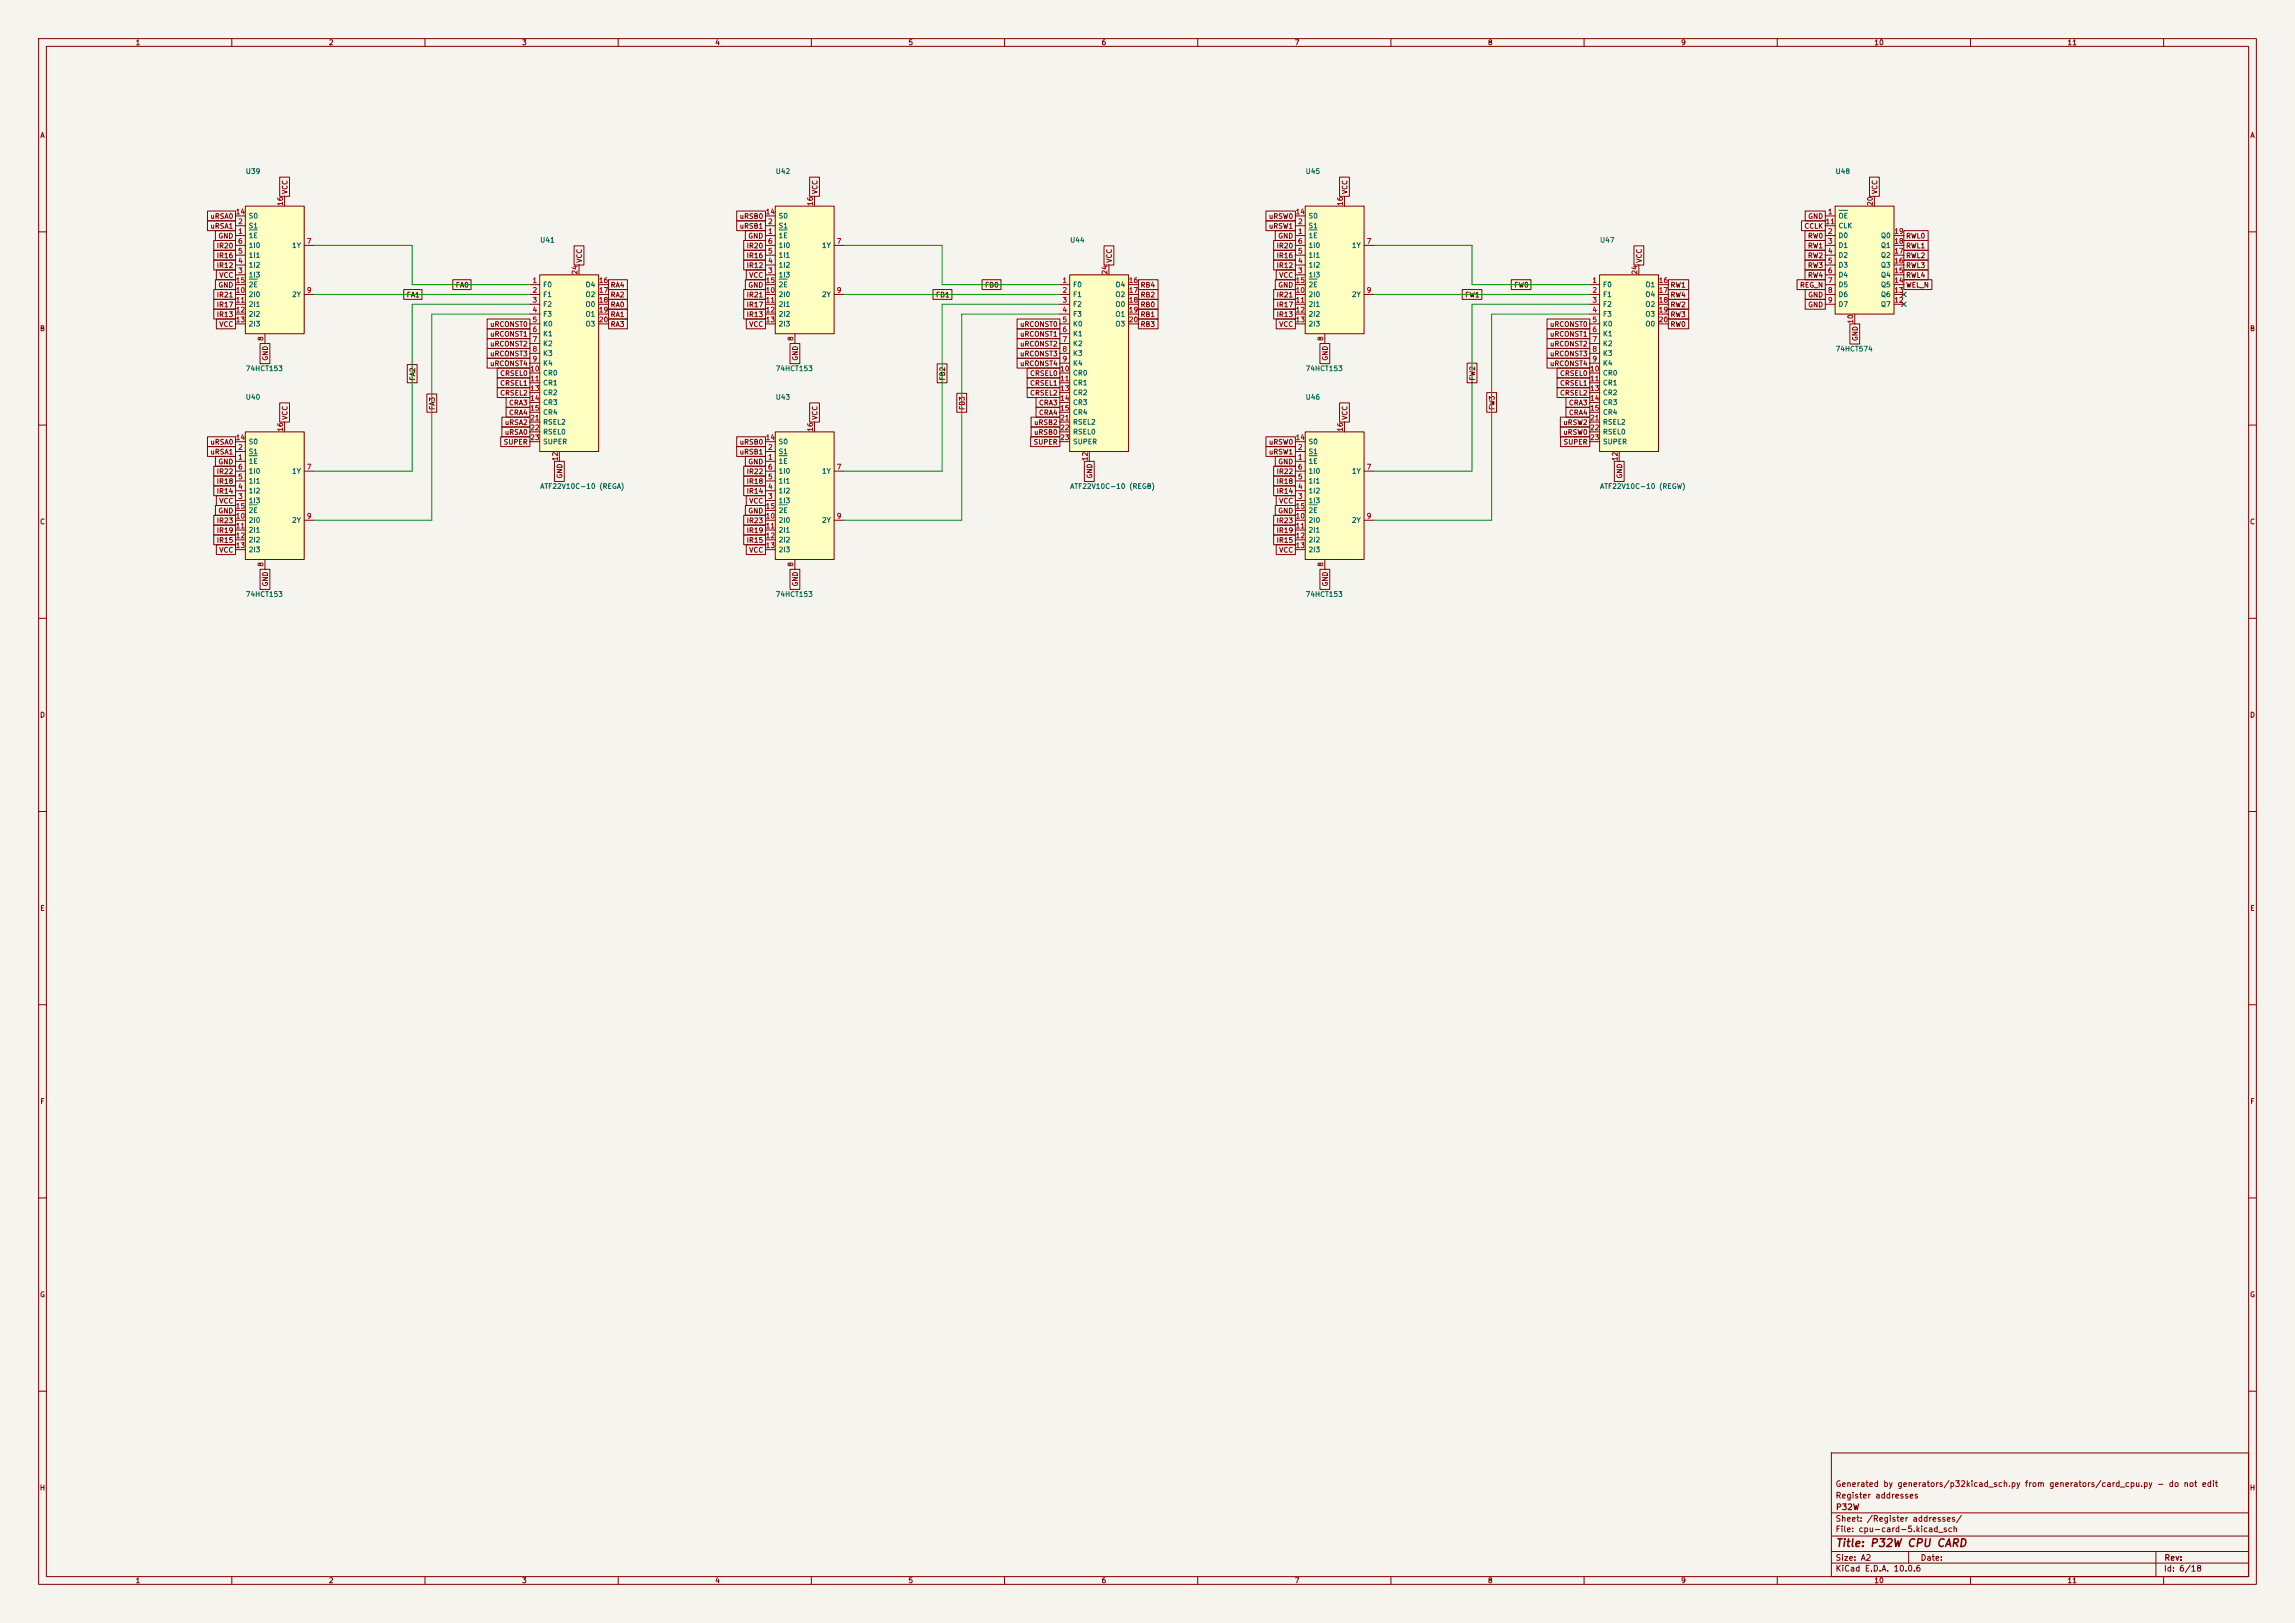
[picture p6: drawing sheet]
<svg xmlns="http://www.w3.org/2000/svg" width="594mm" height="420mm" viewBox="0 0 594 420" stroke-linecap="round" stroke-linejoin="round" font-family="sans-serif">
<defs><g id="words">
<text font-size="2" fill="#840000" x="475" y="400.8">Title: P32W CPU CARD</text>
<g font-size="1.5" fill="#840000">
<text x="475" y="388.1">Register addresses</text>
<text x="475" y="385.1">Generated by generators/p32kicad_sch.py from generators/card_cpu.py - do not edit</text>
<text x="475" y="394.1">Sheet: /Register addresses/</text>
<text x="475.1" y="391.1">P32W</text>
<text x="475" y="396.8">File: cpu-card-5.kicad_sch</text>
<text x="475" y="407">KiCad E.D.A. 10.0.6</text>
<text x="475" y="404.2">Size: A2</text>
<text x="497" y="404.2">Date:</text>
<text x="560" y="407">Id: 6/18</text>
<text x="560.1" y="404.2">Rev:</text>
</g>
<g font-size="1.3" fill="#840000">
<text x="35" y="12">1</text>
<text x="85" y="12">2</text>
<text x="135" y="12">3</text>
<text x="185" y="12">4</text>
<text x="235" y="12">5</text>
<text x="285" y="12">6</text>
<text x="335" y="12">7</text>
<text x="385" y="12">8</text>
<text x="435" y="12">9</text>
<text x="485" y="12">10</text>
<text x="535" y="12">11</text>
<text x="10.3" y="36">A</text>
<text x="582.3" y="36">A</text>
<text x="74.7" y="50.4" transform="rotate(-90 74.7 50.4)">VCC</text>
<text x="211.9" y="50.4" transform="rotate(-90 211.9 50.4)">VCC</text>
<text x="349" y="50.4" transform="rotate(-90 349 50.4)">VCC</text>
<text x="486.2" y="50.4" transform="rotate(-90 486.2 50.4)">VCC</text>
<text x="54.3" y="59.5">uRSA1</text>
<text x="54.3" y="56.9">uRSA0</text>
<text x="191.3" y="56.9">uRSB0</text>
<text x="191.3" y="59.5">uRSB1</text>
<text x="328.3" y="56.9">uRSW0</text>
<text x="328.3" y="59.5">uRSW1</text>
<text x="466.9" y="59.5">CCLK</text>
<text x="467.9" y="56.9">GND</text>
<text x="56" y="64.6">IR20</text>
<text x="56.4" y="62">GND</text>
<text x="193.1" y="64.6">IR20</text>
<text x="193.5" y="62">GND</text>
<text x="330.3" y="64.6">IR20</text>
<text x="330.7" y="62">GND</text>
<text x="467.8" y="64.6">RW1</text>
<text x="467.8" y="62">RW0</text>
<text x="493.2" y="64.6">RWL1</text>
<text x="493.2" y="62">RWL0</text>
<text x="56" y="67.1">IR16</text>
<text x="56" y="69.6">IR12</text>
<text x="150.9" y="68.1" transform="rotate(-90 150.9 68.1)">VCC</text>
<text x="193.1" y="69.6">IR12</text>
<text x="193.1" y="67.1">IR16</text>
<text x="288.1" y="68.1" transform="rotate(-90 288.1 68.1)">VCC</text>
<text x="330.3" y="67.1">IR16</text>
<text x="330.3" y="69.6">IR12</text>
<text x="425.2" y="68.1" transform="rotate(-90 425.2 68.1)">VCC</text>
<text x="467.8" y="69.6">RW3</text>
<text x="467.8" y="67.1">RW2</text>
<text x="493.2" y="69.6">RWL3</text>
<text x="493.2" y="67.1">RWL2</text>
<text x="56" y="77.3">IR21</text>
<text x="56.4" y="74.7">GND</text>
<text x="56.6" y="72.2">VCC</text>
<text x="105.1" y="77.3">FA1</text>
<text x="117.8" y="74.7">FA0</text>
<text x="157.9" y="74.7">RA4</text>
<text x="157.9" y="77.3">RA2</text>
<text x="193.1" y="77.3">IR21</text>
<text x="193.5" y="74.7">GND</text>
<text x="193.8" y="72.2">VCC</text>
<text x="242.1" y="77.3">FB1</text>
<text x="254.8" y="74.7">FB0</text>
<text x="295.1" y="74.7">RB4</text>
<text x="295.1" y="77.3">RB2</text>
<text x="330.3" y="77.3">IR21</text>
<text x="330.7" y="74.7">GND</text>
<text x="330.9" y="72.2">VCC</text>
<text x="379.1" y="77.3">FW1</text>
<text x="391.8" y="74.7">FW0</text>
<text x="432.2" y="77.3">RW4</text>
<text x="432.2" y="74.7">RW1</text>
<text x="465.7" y="74.7">REG_N</text>
<text x="467.8" y="72.2">RW4</text>
<text x="467.9" y="77.3">GND</text>
<text x="493.2" y="74.7">WEL_N</text>
<text x="493.2" y="72.2">RWL4</text>
<text x="56" y="82.3">IR13</text>
<text x="56" y="79.8">IR17</text>
<text x="157.9" y="79.8">RA0</text>
<text x="157.9" y="82.3">RA1</text>
<text x="193.1" y="79.8">IR17</text>
<text x="193.1" y="82.3">IR13</text>
<text x="295.1" y="79.8">RB0</text>
<text x="295.1" y="82.3">RB1</text>
<text x="330.3" y="79.8">IR17</text>
<text x="330.3" y="82.3">IR13</text>
<text x="432.2" y="82.3">RW3</text>
<text x="432.2" y="79.8">RW2</text>
<text x="467.9" y="79.8">GND</text>
<text x="10.2" y="86">B</text>
<text x="56.6" y="84.9">VCC</text>
<text x="126.7" y="84.9">uRCONST0</text>
<text x="126.7" y="87.4">uRCONST1</text>
<text x="126.7" y="90">uRCONST2</text>
<text x="157.9" y="84.9">RA3</text>
<text x="193.8" y="84.9">VCC</text>
<text x="263.9" y="84.9">uRCONST0</text>
<text x="263.9" y="87.4">uRCONST1</text>
<text x="263.9" y="90">uRCONST2</text>
<text x="295.1" y="84.9">RB3</text>
<text x="330.9" y="84.9">VCC</text>
<text x="401" y="84.9">uRCONST0</text>
<text x="401" y="87.4">uRCONST1</text>
<text x="401" y="90">uRCONST2</text>
<text x="432.2" y="84.9">RW0</text>
<text x="481.1" y="88.4" transform="rotate(-90 481.1 88.4)">GND</text>
<text x="582.2" y="86">B</text>
<text x="69.6" y="93.5" transform="rotate(-90 69.6 93.5)">GND</text>
<text x="126.7" y="92.5">uRCONST3</text>
<text x="126.7" y="95">uRCONST4</text>
<text x="206.8" y="93.5" transform="rotate(-90 206.8 93.5)">GND</text>
<text x="263.9" y="92.5">uRCONST3</text>
<text x="263.9" y="95">uRCONST4</text>
<text x="344" y="93.5" transform="rotate(-90 344 93.5)">GND</text>
<text x="401" y="92.5">uRCONST3</text>
<text x="401" y="95">uRCONST4</text>
<text x="107.7" y="98.6" transform="rotate(-90 107.7 98.6)">FA2</text>
<text x="129.3" y="97.6">CRSEL0</text>
<text x="129.3" y="100.1">CRSEL1</text>
<text x="244.9" y="98.6" transform="rotate(-90 244.9 98.6)">FB2</text>
<text x="266.5" y="97.6">CRSEL0</text>
<text x="266.5" y="100.1">CRSEL1</text>
<text x="382.1" y="98.6" transform="rotate(-90 382.1 98.6)">FW2</text>
<text x="403.6" y="100.1">CRSEL1</text>
<text x="403.6" y="97.6">CRSEL0</text>
<text x="112.8" y="106.2" transform="rotate(-90 112.8 106.2)">FA3</text>
<text x="129.3" y="102.7">CRSEL2</text>
<text x="131.6" y="105.2">CRA3</text>
<text x="131.6" y="107.7">CRA4</text>
<text x="250" y="106.2" transform="rotate(-90 250 106.2)">FB3</text>
<text x="266.5" y="102.7">CRSEL2</text>
<text x="268.8" y="105.2">CRA3</text>
<text x="268.8" y="107.7">CRA4</text>
<text x="387.1" y="106.2" transform="rotate(-90 387.1 106.2)">FW3</text>
<text x="403.6" y="102.7">CRSEL2</text>
<text x="405.9" y="105.2">CRA3</text>
<text x="405.9" y="107.7">CRA4</text>
<text x="74.7" y="108.8" transform="rotate(-90 74.7 108.8)">VCC</text>
<text x="130.5" y="110.3">uRSA2</text>
<text x="130.5" y="112.8">uRSA0</text>
<text x="211.9" y="108.8" transform="rotate(-90 211.9 108.8)">VCC</text>
<text x="267.5" y="110.3">uRSB2</text>
<text x="267.5" y="112.8">uRSB0</text>
<text x="349" y="108.8" transform="rotate(-90 349 108.8)">VCC</text>
<text x="404.5" y="112.8">uRSW0</text>
<text x="404.5" y="110.3">uRSW2</text>
<text x="54.3" y="115.4">uRSA0</text>
<text x="54.3" y="117.9">uRSA1</text>
<text x="130.2" y="115.4">SUPER</text>
<text x="191.3" y="115.4">uRSB0</text>
<text x="191.3" y="117.9">uRSB1</text>
<text x="267.4" y="115.4">SUPER</text>
<text x="328.3" y="115.4">uRSW0</text>
<text x="328.3" y="117.9">uRSW1</text>
<text x="404.5" y="115.4">SUPER</text>
<text x="56" y="123">IR22</text>
<text x="56" y="125.5">IR18</text>
<text x="56.4" y="120.4">GND</text>
<text x="145.8" y="124" transform="rotate(-90 145.8 124)">GND</text>
<text x="193.1" y="123">IR22</text>
<text x="193.1" y="125.5">IR18</text>
<text x="193.5" y="120.4">GND</text>
<text x="283" y="124" transform="rotate(-90 283 124)">GND</text>
<text x="330.3" y="123">IR22</text>
<text x="330.3" y="125.5">IR18</text>
<text x="330.7" y="120.4">GND</text>
<text x="420.2" y="124" transform="rotate(-90 420.2 124)">GND</text>
<text x="56" y="128.1">IR14</text>
<text x="56.6" y="130.6">VCC</text>
<text x="193.1" y="128.1">IR14</text>
<text x="193.8" y="130.6">VCC</text>
<text x="330.3" y="128.1">IR14</text>
<text x="330.9" y="130.6">VCC</text>
<text x="10.2" y="136">C</text>
<text x="56" y="135.7">IR23</text>
<text x="56.4" y="133.1">GND</text>
<text x="193.1" y="135.7">IR23</text>
<text x="193.5" y="133.1">GND</text>
<text x="330.3" y="135.7">IR23</text>
<text x="330.7" y="133.1">GND</text>
<text x="582.2" y="136">C</text>
<text x="56" y="138.2">IR19</text>
<text x="56" y="140.8">IR15</text>
<text x="56.6" y="143.3">VCC</text>
<text x="193.1" y="138.2">IR19</text>
<text x="193.1" y="140.8">IR15</text>
<text x="193.8" y="143.3">VCC</text>
<text x="330.3" y="138.2">IR19</text>
<text x="330.3" y="140.8">IR15</text>
<text x="330.9" y="143.3">VCC</text>
<text x="69.6" y="151.9" transform="rotate(-90 69.6 151.9)">GND</text>
<text x="206.8" y="151.9" transform="rotate(-90 206.8 151.9)">GND</text>
<text x="344" y="151.9" transform="rotate(-90 344 151.9)">GND</text>
<text x="10.2" y="186">D</text>
<text x="582.2" y="186">D</text>
<text x="10.3" y="236">E</text>
<text x="582.3" y="236">E</text>
<text x="10.3" y="286">F</text>
<text x="582.3" y="286">F</text>
<text x="10.2" y="336">G</text>
<text x="582.2" y="336">G</text>
<text x="10.2" y="386">H</text>
<text x="582.2" y="386">H</text>
<text x="35" y="410">1</text>
<text x="85" y="410">2</text>
<text x="135" y="410">3</text>
<text x="185" y="410">4</text>
<text x="235" y="410">5</text>
<text x="285" y="410">6</text>
<text x="335" y="410">7</text>
<text x="385" y="410">8</text>
<text x="435" y="410">9</text>
<text x="485" y="410">10</text>
<text x="535" y="410">11</text>
</g>
<g font-size="1.3" fill="#006464">
<text x="63.5" y="45.3">U39</text>
<text x="200.6" y="45.3">U42</text>
<text x="337.8" y="45.3">U45</text>
<text x="475" y="45.3">U48</text>
<text x="64.2" y="59.4">S1</text>
<text x="64.2" y="56.8">S0</text>
<text x="201.4" y="59.4">S1</text>
<text x="201.4" y="56.8">S0</text>
<text x="338.6" y="59.4">S1</text>
<text x="338.6" y="56.8">S0</text>
<text x="475.7" y="56.8">OE</text>
<text x="475.7" y="59.4">CLK</text>
<text x="64.2" y="61.9">1E</text>
<text x="64.2" y="64.5">1I0</text>
<text x="75.5" y="64.5">1Y</text>
<text x="139.7" y="63.1">U41</text>
<text x="201.4" y="61.9">1E</text>
<text x="201.4" y="64.5">1I0</text>
<text x="212.6" y="64.5">1Y</text>
<text x="276.8" y="63.1">U44</text>
<text x="338.6" y="61.9">1E</text>
<text x="338.6" y="64.5">1I0</text>
<text x="349.8" y="64.5">1Y</text>
<text x="414" y="63.1">U47</text>
<text x="475.7" y="61.9">D0</text>
<text x="475.7" y="64.5">D1</text>
<text x="486.7" y="64.5">Q1</text>
<text x="486.7" y="61.9">Q0</text>
<text x="64.2" y="69.5">1I2</text>
<text x="64.2" y="67">1I1</text>
<text x="201.4" y="69.5">1I2</text>
<text x="201.4" y="67">1I1</text>
<text x="338.6" y="69.5">1I2</text>
<text x="338.6" y="67">1I1</text>
<text x="475.7" y="67">D2</text>
<text x="475.7" y="69.5">D3</text>
<text x="486.7" y="69.5">Q3</text>
<text x="486.7" y="67">Q2</text>
<text x="64.2" y="72.1">1I3</text>
<text x="64.2" y="77.2">2I0</text>
<text x="64.2" y="74.6">2E</text>
<text x="75.5" y="77.2">2Y</text>
<text x="140.4" y="74.6">F0</text>
<text x="140.4" y="77.2">F1</text>
<text x="151.4" y="74.6">O4</text>
<text x="151.4" y="77.2">O2</text>
<text x="201.4" y="72.1">1I3</text>
<text x="201.4" y="77.2">2I0</text>
<text x="201.4" y="74.6">2E</text>
<text x="212.6" y="77.2">2Y</text>
<text x="277.6" y="74.6">F0</text>
<text x="277.6" y="77.2">F1</text>
<text x="288.6" y="74.6">O4</text>
<text x="288.6" y="77.2">O2</text>
<text x="338.6" y="72.1">1I3</text>
<text x="338.6" y="77.2">2I0</text>
<text x="338.6" y="74.6">2E</text>
<text x="349.8" y="77.2">2Y</text>
<text x="414.8" y="74.6">F0</text>
<text x="414.8" y="77.2">F1</text>
<text x="425.7" y="74.6">O1</text>
<text x="425.7" y="77.2">O4</text>
<text x="475.7" y="72.1">D4</text>
<text x="475.7" y="74.6">D5</text>
<text x="475.7" y="77.2">D6</text>
<text x="486.7" y="77.2">Q6</text>
<text x="486.7" y="74.6">Q5</text>
<text x="486.7" y="72.1">Q4</text>
<text x="64.2" y="79.7">2I1</text>
<text x="64.2" y="82.2">2I2</text>
<text x="140.4" y="79.7">F2</text>
<text x="140.4" y="82.2">F3</text>
<text x="151.4" y="79.7">O0</text>
<text x="151.4" y="82.2">O1</text>
<text x="201.4" y="79.7">2I1</text>
<text x="201.4" y="82.2">2I2</text>
<text x="277.6" y="79.7">F2</text>
<text x="277.6" y="82.2">F3</text>
<text x="288.6" y="79.7">O0</text>
<text x="288.6" y="82.2">O1</text>
<text x="338.6" y="79.7">2I1</text>
<text x="338.6" y="82.2">2I2</text>
<text x="414.8" y="79.7">F2</text>
<text x="414.8" y="82.2">F3</text>
<text x="425.7" y="79.7">O2</text>
<text x="425.7" y="82.2">O3</text>
<text x="475.7" y="79.7">D7</text>
<text x="486.7" y="79.7">Q7</text>
<text x="64.2" y="84.8">2I3</text>
<text x="140.4" y="84.8">K0</text>
<text x="140.4" y="87.3">K1</text>
<text x="140.4" y="89.9">K2</text>
<text x="151.4" y="84.8">O3</text>
<text x="201.4" y="84.8">2I3</text>
<text x="277.6" y="84.8">K0</text>
<text x="277.6" y="87.3">K1</text>
<text x="277.6" y="89.9">K2</text>
<text x="288.6" y="84.8">O3</text>
<text x="338.6" y="84.8">2I3</text>
<text x="414.8" y="84.8">K0</text>
<text x="414.8" y="87.3">K1</text>
<text x="414.8" y="89.9">K2</text>
<text x="425.7" y="84.8">O0</text>
<text x="140.4" y="92.4">K3</text>
<text x="140.4" y="94.9">K4</text>
<text x="277.6" y="92.4">K3</text>
<text x="277.6" y="94.9">K4</text>
<text x="414.8" y="92.4">K3</text>
<text x="414.8" y="94.9">K4</text>
<text x="475" y="91.2">74HCT574</text>
<text x="63.5" y="96.3">74HCT153</text>
<text x="140.4" y="97.5">CR0</text>
<text x="140.4" y="100">CR1</text>
<text x="200.6" y="96.3">74HCT153</text>
<text x="277.6" y="97.5">CR0</text>
<text x="277.6" y="100">CR1</text>
<text x="337.8" y="96.3">74HCT153</text>
<text x="414.8" y="97.5">CR0</text>
<text x="414.8" y="100">CR1</text>
<text x="63.5" y="103.7">U40</text>
<text x="140.4" y="102.6">CR2</text>
<text x="140.4" y="105.1">CR3</text>
<text x="140.4" y="107.6">CR4</text>
<text x="200.6" y="103.7">U43</text>
<text x="277.6" y="102.6">CR2</text>
<text x="277.6" y="105.1">CR3</text>
<text x="277.6" y="107.6">CR4</text>
<text x="337.8" y="103.7">U46</text>
<text x="414.8" y="102.6">CR2</text>
<text x="414.8" y="105.1">CR3</text>
<text x="414.8" y="107.6">CR4</text>
<text x="140.4" y="110.2">RSEL2</text>
<text x="140.4" y="112.7">RSEL0</text>
<text x="277.6" y="110.2">RSEL2</text>
<text x="277.6" y="112.7">RSEL0</text>
<text x="414.8" y="110.2">RSEL2</text>
<text x="414.8" y="112.7">RSEL0</text>
<text x="64.2" y="117.8">S1</text>
<text x="64.2" y="115.3">S0</text>
<text x="140.4" y="115.3">SUPER</text>
<text x="201.4" y="117.8">S1</text>
<text x="201.4" y="115.3">S0</text>
<text x="277.6" y="115.3">SUPER</text>
<text x="338.6" y="117.8">S1</text>
<text x="338.6" y="115.3">S0</text>
<text x="414.8" y="115.3">SUPER</text>
<text x="64.2" y="120.3">1E</text>
<text x="64.2" y="125.4">1I1</text>
<text x="64.2" y="122.9">1I0</text>
<text x="75.5" y="122.9">1Y</text>
<text x="201.4" y="120.3">1E</text>
<text x="201.4" y="125.4">1I1</text>
<text x="201.4" y="122.9">1I0</text>
<text x="212.6" y="122.9">1Y</text>
<text x="338.6" y="120.3">1E</text>
<text x="338.6" y="125.4">1I1</text>
<text x="338.6" y="122.9">1I0</text>
<text x="349.8" y="122.9">1Y</text>
<text x="64.2" y="130.5">1I3</text>
<text x="64.2" y="128">1I2</text>
<text x="139.7" y="126.8">ATF22V10C-10 (REGA)</text>
<text x="201.4" y="130.5">1I3</text>
<text x="201.4" y="128">1I2</text>
<text x="276.8" y="126.8">ATF22V10C-10 (REGB)</text>
<text x="338.6" y="130.5">1I3</text>
<text x="338.6" y="128">1I2</text>
<text x="414" y="126.8">ATF22V10C-10 (REGW)</text>
<text x="64.2" y="135.6">2I0</text>
<text x="64.2" y="133">2E</text>
<text x="75.5" y="135.6">2Y</text>
<text x="201.4" y="135.6">2I0</text>
<text x="201.4" y="133">2E</text>
<text x="212.6" y="135.6">2Y</text>
<text x="338.6" y="135.6">2I0</text>
<text x="338.6" y="133">2E</text>
<text x="349.8" y="135.6">2Y</text>
<text x="64.2" y="138.1">2I1</text>
<text x="64.2" y="140.7">2I2</text>
<text x="64.2" y="143.2">2I3</text>
<text x="201.4" y="138.1">2I1</text>
<text x="201.4" y="140.7">2I2</text>
<text x="201.4" y="143.2">2I3</text>
<text x="338.6" y="138.1">2I1</text>
<text x="338.6" y="140.7">2I2</text>
<text x="338.6" y="143.2">2I3</text>
<text x="63.5" y="154.7">74HCT153</text>
<text x="200.6" y="154.7">74HCT153</text>
<text x="337.8" y="154.7">74HCT153</text>
</g>
<g font-size="1.3" fill="#a90000">
<text x="73.5" y="53.4" transform="rotate(-90 73.5 53.4)">16</text>
<text x="210.7" y="53.4" transform="rotate(-90 210.7 53.4)">16</text>
<text x="347.8" y="53.4" transform="rotate(-90 347.8 53.4)">16</text>
<text x="485" y="53.4" transform="rotate(-90 485 53.4)">20</text>
<text x="60.9" y="55.7">14</text>
<text x="61.5" y="58.3">2</text>
<text x="198.1" y="55.7">14</text>
<text x="198.7" y="58.3">2</text>
<text x="335.2" y="55.7">14</text>
<text x="335.8" y="58.3">2</text>
<text x="472.4" y="58.3">11</text>
<text x="473" y="55.7">1</text>
<text x="61.5" y="60.8">1</text>
<text x="61.5" y="65.9">5</text>
<text x="61.5" y="63.4">6</text>
<text x="79.3" y="63.4">7</text>
<text x="198.7" y="60.8">1</text>
<text x="198.7" y="65.9">5</text>
<text x="198.7" y="63.4">6</text>
<text x="216.4" y="63.4">7</text>
<text x="335.8" y="60.8">1</text>
<text x="335.8" y="65.9">5</text>
<text x="335.8" y="63.4">6</text>
<text x="353.6" y="63.4">7</text>
<text x="473" y="60.8">2</text>
<text x="473" y="63.4">3</text>
<text x="473" y="65.9">4</text>
<text x="490.2" y="65.9">17</text>
<text x="490.2" y="63.4">18</text>
<text x="490.2" y="60.8">19</text>
<text x="61.5" y="71">3</text>
<text x="61.5" y="68.4">4</text>
<text x="149.7" y="71.2" transform="rotate(-90 149.7 71.2)">24</text>
<text x="198.7" y="71">3</text>
<text x="198.7" y="68.4">4</text>
<text x="286.9" y="71.2" transform="rotate(-90 286.9 71.2)">24</text>
<text x="335.8" y="71">3</text>
<text x="335.8" y="68.4">4</text>
<text x="424" y="71.2" transform="rotate(-90 424 71.2)">24</text>
<text x="473" y="68.4">5</text>
<text x="473" y="71">6</text>
<text x="490.2" y="71">15</text>
<text x="490.2" y="68.4">16</text>
<text x="60.9" y="76.1">10</text>
<text x="60.9" y="73.5">15</text>
<text x="79.3" y="76.1">9</text>
<text x="137.7" y="73.5">1</text>
<text x="137.7" y="76.1">2</text>
<text x="154.9" y="73.5">16</text>
<text x="154.9" y="76.1">17</text>
<text x="198.1" y="76.1">10</text>
<text x="198.1" y="73.5">15</text>
<text x="216.4" y="76.1">9</text>
<text x="274.9" y="73.5">1</text>
<text x="274.9" y="76.1">2</text>
<text x="292" y="73.5">16</text>
<text x="292" y="76.1">17</text>
<text x="335.2" y="76.1">10</text>
<text x="335.2" y="73.5">15</text>
<text x="353.6" y="76.1">9</text>
<text x="412" y="73.5">1</text>
<text x="412" y="76.1">2</text>
<text x="429.2" y="73.5">16</text>
<text x="429.2" y="76.1">17</text>
<text x="473" y="73.5">7</text>
<text x="473" y="76.1">8</text>
<text x="490.2" y="76.1">13</text>
<text x="490.2" y="73.5">14</text>
<text x="60.9" y="78.6">11</text>
<text x="60.9" y="81.1">12</text>
<text x="60.9" y="83.7">13</text>
<text x="137.7" y="78.6">3</text>
<text x="137.7" y="81.1">4</text>
<text x="137.7" y="83.7">5</text>
<text x="154.9" y="78.6">18</text>
<text x="154.9" y="81.1">19</text>
<text x="154.9" y="83.7">20</text>
<text x="198.1" y="78.6">11</text>
<text x="198.1" y="81.1">12</text>
<text x="198.1" y="83.7">13</text>
<text x="274.9" y="78.6">3</text>
<text x="274.9" y="81.1">4</text>
<text x="274.9" y="83.7">5</text>
<text x="292" y="78.6">18</text>
<text x="292" y="81.1">19</text>
<text x="292" y="83.7">20</text>
<text x="335.2" y="78.6">11</text>
<text x="335.2" y="81.1">12</text>
<text x="335.2" y="83.7">13</text>
<text x="412" y="78.6">3</text>
<text x="412" y="81.1">4</text>
<text x="412" y="83.7">5</text>
<text x="429.2" y="78.6">18</text>
<text x="429.2" y="81.1">19</text>
<text x="429.2" y="83.7">20</text>
<text x="473" y="78.6">9</text>
<text x="479.9" y="83.9" transform="rotate(-90 479.9 83.9)">10</text>
<text x="490.2" y="78.6">12</text>
<text x="68.4" y="88.4" transform="rotate(-90 68.4 88.4)">8</text>
<text x="137.7" y="86.2">6</text>
<text x="137.7" y="88.8">7</text>
<text x="205.6" y="88.4" transform="rotate(-90 205.6 88.4)">8</text>
<text x="274.9" y="86.2">6</text>
<text x="274.9" y="88.8">7</text>
<text x="342.8" y="88.4" transform="rotate(-90 342.8 88.4)">8</text>
<text x="412" y="86.2">6</text>
<text x="412" y="88.8">7</text>
<text x="137.7" y="91.3">8</text>
<text x="137.7" y="93.8">9</text>
<text x="274.9" y="91.3">8</text>
<text x="274.9" y="93.8">9</text>
<text x="412" y="91.3">8</text>
<text x="412" y="93.8">9</text>
<text x="137.1" y="96.4">10</text>
<text x="137.1" y="98.9">11</text>
<text x="137.1" y="101.5">13</text>
<text x="274.3" y="96.4">10</text>
<text x="274.3" y="98.9">11</text>
<text x="274.3" y="101.5">13</text>
<text x="411.4" y="96.4">10</text>
<text x="411.4" y="98.9">11</text>
<text x="411.4" y="101.5">13</text>
<text x="137.1" y="104">14</text>
<text x="137.1" y="106.5">15</text>
<text x="274.3" y="104">14</text>
<text x="274.3" y="106.5">15</text>
<text x="411.4" y="104">14</text>
<text x="411.4" y="106.5">15</text>
<text x="73.5" y="111.8" transform="rotate(-90 73.5 111.8)">16</text>
<text x="137.1" y="109.1">21</text>
<text x="137.1" y="111.6">22</text>
<text x="210.7" y="111.8" transform="rotate(-90 210.7 111.8)">16</text>
<text x="274.3" y="109.1">21</text>
<text x="274.3" y="111.6">22</text>
<text x="347.8" y="111.8" transform="rotate(-90 347.8 111.8)">16</text>
<text x="411.4" y="109.1">21</text>
<text x="411.4" y="111.6">22</text>
<text x="60.9" y="114.2">14</text>
<text x="61.5" y="119.2">1</text>
<text x="61.5" y="116.7">2</text>
<text x="137.1" y="114.2">23</text>
<text x="144.6" y="119.4" transform="rotate(-90 144.6 119.4)">12</text>
<text x="198.1" y="114.2">14</text>
<text x="198.7" y="119.2">1</text>
<text x="198.7" y="116.7">2</text>
<text x="274.3" y="114.2">23</text>
<text x="281.8" y="119.4" transform="rotate(-90 281.8 119.4)">12</text>
<text x="335.2" y="114.2">14</text>
<text x="335.8" y="119.2">1</text>
<text x="335.8" y="116.7">2</text>
<text x="411.4" y="114.2">23</text>
<text x="419" y="119.4" transform="rotate(-90 419 119.4)">12</text>
<text x="61.5" y="124.3">5</text>
<text x="61.5" y="121.8">6</text>
<text x="79.3" y="121.8">7</text>
<text x="198.7" y="124.3">5</text>
<text x="198.7" y="121.8">6</text>
<text x="216.4" y="121.8">7</text>
<text x="335.8" y="124.3">5</text>
<text x="335.8" y="121.8">6</text>
<text x="353.6" y="121.8">7</text>
<text x="60.9" y="131.9">15</text>
<text x="61.5" y="129.4">3</text>
<text x="61.5" y="126.9">4</text>
<text x="198.1" y="131.9">15</text>
<text x="198.7" y="129.4">3</text>
<text x="198.7" y="126.9">4</text>
<text x="335.2" y="131.9">15</text>
<text x="335.8" y="129.4">3</text>
<text x="335.8" y="126.9">4</text>
<text x="60.9" y="134.5">10</text>
<text x="60.9" y="137">11</text>
<text x="79.3" y="134.5">9</text>
<text x="198.1" y="134.5">10</text>
<text x="198.1" y="137">11</text>
<text x="216.4" y="134.5">9</text>
<text x="335.2" y="134.5">10</text>
<text x="335.2" y="137">11</text>
<text x="353.6" y="134.5">9</text>
<text x="60.9" y="139.6">12</text>
<text x="60.9" y="142.1">13</text>
<text x="198.1" y="139.6">12</text>
<text x="198.1" y="142.1">13</text>
<text x="335.2" y="139.6">12</text>
<text x="335.2" y="142.1">13</text>
<text x="68.4" y="146.8" transform="rotate(-90 68.4 146.8)">8</text>
<text x="205.6" y="146.8" transform="rotate(-90 205.6 146.8)">8</text>
<text x="342.8" y="146.8" transform="rotate(-90 342.8 146.8)">8</text>
</g>
</g></defs>
<path d="M0 0h594v420h-594z" fill="#f5f4ef" stroke="#f5f4ef" stroke-width=".26"/>
<g fill="none" stroke="#840000" stroke-width=".26">
<path d="M10 10h574v400h-574zM12 12h570v396h-570zM60 10v2M110 10v2M160 10v2M210 10v2M260 10v2M310 10v2M360 10v2M410 10v2M460 10v2M510 10v2"/>
<path d="M560 10v2M10 60h2M582 60h2M10 110h2M582 110h2M10 160h2M582 160h2M10 210h2M582 210h2M10 260h2M582 260h2M10 310h2"/>
<path d="M582 310h2M10 360h2M474 376h108v32h-108zM582 360h2M474 397.5h108M474 391.5h108M60 408v2M110 408v2M160 408v2M210 408v2M260 408v2M310 408v2"/>
<path d="M360 408v2M410 408v2M460 408v2M474 404.5h108M474 401.5h108M494 401.5v3M510 408v2M558 401.5v6.5M560 408v2"/>
</g>
<path d="M63.5 111.8h15.2v33h-15.2z" fill="#ffffc2"/>
<g fill="none" stroke="#840000" stroke-width=".26">
<path d="M61 119.4h2.5M61 116.8h2.5M61 114.3h2.5M63.5 111.8h15.2v33h-15.2zM73.7 109.2v2.6M61 129.5h2.5M61 127h2.5M61 124.5h2.5M61 121.9h2.5M61 134.6h2.5M61 137.2h2.5M61 139.7h2.5"/>
<path d="M61 132.1h2.5M78.7 121.9h2.6M78.7 134.6h2.6M61 142.2h2.5M68.6 144.8v2.5"/>
</g>
<path d="M64.5 117.9h2.1M64.5 130.6h2.1" fill="none" stroke="#006464" stroke-width=".26"/>
<path d="M475 53.3h15.2v28h-15.2z" fill="#ffffc2"/>
<g fill="none" stroke="#840000" stroke-width=".26">
<path d="M472.4 55.9h2.6M472.4 58.4h2.6M475 53.3h15.2v28h-15.2zM485.1 50.8v2.5M472.4 61h2.6M472.4 63.5h2.6M472.4 66h2.6M472.4 68.6h2.6M472.4 71.1h2.6M472.4 73.7h2.6M472.4 76.2h2.6M472.4 78.7h2.6"/>
<path d="M490.2 61h2.6M490.2 63.5h2.6M490.2 66h2.6M490.2 68.6h2.6M490.2 71.1h2.6M490.2 73.7h2.6M490.2 76.2h2.6M490.2 78.7h2.6M480.1 81.3v2.5"/>
</g>
<path d="M476 54.4h2.2" fill="none" stroke="#006464" stroke-width=".26"/>
<path d="M414 71.1h15.3v45.7h-15.3z" fill="#ffffc2"/>
<g fill="none" stroke="#840000" stroke-width=".26">
<path d="M411.5 73.7h2.5M411.5 76.2h2.5M411.5 78.7h2.5M414 71.1h15.3v45.7h-15.3zM424.2 68.6v2.5M429.3 73.7h2.5M429.3 76.2h2.5M429.3 78.7h2.5M411.5 81.3h2.5M411.5 83.8h2.5M411.5 86.4h2.5M411.5 88.9h2.5"/>
<path d="M411.5 91.4h2.5M411.5 94h2.5M411.5 96.5h2.5M411.5 99.1h2.5M429.3 81.3h2.5M429.3 83.8h2.5M411.5 101.6h2.5M411.5 104.1h2.5M411.5 106.7h2.5M411.5 109.2h2.5M411.5 111.8h2.5M411.5 114.3h2.5"/>
<path d="M419.1 116.8v2.6"/>
</g>
<path d="M337.8 111.8h15.3v33h-15.3z" fill="#ffffc2"/>
<g fill="none" stroke="#840000" stroke-width=".26">
<path d="M335.3 119.4h2.5M335.3 116.8h2.5M335.3 114.3h2.5M337.8 111.8h15.3v33h-15.3zM348 109.2v2.6M335.3 129.5h2.5M335.3 127h2.5M335.3 124.5h2.5M335.3 121.9h2.5M335.3 134.6h2.5M335.3 137.2h2.5M335.3 139.7h2.5"/>
<path d="M335.3 132.1h2.5M353.1 121.9h2.5M353.1 134.6h2.5M335.3 142.2h2.5M342.9 144.8v2.5"/>
</g>
<path d="M338.8 117.9h2.1M338.8 130.6h2.1" fill="none" stroke="#006464" stroke-width=".26"/>
<path d="M337.8 53.3h15.3v33.1h-15.3z" fill="#ffffc2"/>
<g fill="none" stroke="#840000" stroke-width=".26">
<path d="M335.3 58.4h2.5M335.3 55.9h2.5M337.8 53.3h15.3v33.1h-15.3zM348 50.8v2.5M335.3 61h2.5M335.3 71.1h2.5M335.3 68.6h2.5M335.3 66h2.5M335.3 63.5h2.5M335.3 76.2h2.5M335.3 78.7h2.5M335.3 73.7h2.5"/>
<path d="M353.1 63.5h2.5M353.1 76.2h2.5M335.3 81.3h2.5M335.3 83.8h2.5M342.9 86.4v2.5"/>
</g>
<path d="M338.8 59.5h2.1M338.8 72.2h2.1" fill="none" stroke="#006464" stroke-width=".26"/>
<path d="M276.9 71.1h15.2v45.7h-15.2z" fill="#ffffc2"/>
<g fill="none" stroke="#840000" stroke-width=".26">
<path d="M274.3 73.7h2.6M274.3 76.2h2.6M274.3 78.7h2.6M276.9 71.1h15.2v45.7h-15.2zM287 68.6v2.5M292.1 73.7h2.5M292.1 76.2h2.5M292.1 78.7h2.5M274.3 81.3h2.6M274.3 83.8h2.6M274.3 86.4h2.6M274.3 88.9h2.6"/>
<path d="M274.3 91.4h2.6M274.3 94h2.6M274.3 96.5h2.6M274.3 99.1h2.6M292.1 81.3h2.5M292.1 83.8h2.5M274.3 101.6h2.6M274.3 104.1h2.6M274.3 106.7h2.6M274.3 109.2h2.6M274.3 111.8h2.6M274.3 114.3h2.6"/>
<path d="M281.9 116.8v2.6"/>
</g>
<path d="M200.7 111.8h15.2v33h-15.2z" fill="#ffffc2"/>
<g fill="none" stroke="#840000" stroke-width=".26">
<path d="M198.1 119.4h2.6M198.1 116.8h2.6M198.1 114.3h2.6M200.7 111.8h15.2v33h-15.2zM210.8 109.2v2.6M198.1 129.5h2.6M198.1 127h2.6M198.1 124.5h2.6M198.1 121.9h2.6M198.1 134.6h2.6M198.1 137.2h2.6M198.1 139.7h2.6"/>
<path d="M198.1 132.1h2.6M215.9 121.9h2.5M215.9 134.6h2.5M198.1 142.2h2.6M205.7 144.8v2.5"/>
</g>
<path d="M201.6 117.9h2.2M201.6 130.6h2.2" fill="none" stroke="#006464" stroke-width=".26"/>
<path d="M200.7 53.3h15.2v33.1h-15.2z" fill="#ffffc2"/>
<g fill="none" stroke="#840000" stroke-width=".26">
<path d="M198.1 58.4h2.6M198.1 55.9h2.6M200.7 53.3h15.2v33.1h-15.2zM210.8 50.8v2.5M198.1 61h2.6M198.1 71.1h2.6M198.1 68.6h2.6M198.1 66h2.6M198.1 63.5h2.6M198.1 76.2h2.6M198.1 78.7h2.6M198.1 73.7h2.6"/>
<path d="M215.9 63.5h2.5M215.9 76.2h2.5M198.1 81.3h2.6M198.1 83.8h2.6M205.7 86.4v2.5"/>
</g>
<path d="M201.6 59.5h2.2M201.6 72.2h2.2" fill="none" stroke="#006464" stroke-width=".26"/>
<path d="M139.7 71.1h15.2v45.7h-15.2z" fill="#ffffc2"/>
<g fill="none" stroke="#840000" stroke-width=".26">
<path d="M137.2 73.7h2.5M137.2 76.2h2.5M137.2 78.7h2.5M139.7 71.1h15.2v45.7h-15.2zM149.9 68.6v2.5M154.9 73.7h2.6M154.9 76.2h2.6M154.9 78.7h2.6M137.2 81.3h2.5M137.2 83.8h2.5M137.2 86.4h2.5M137.2 88.9h2.5"/>
<path d="M137.2 91.4h2.5M137.2 94h2.5M137.2 96.5h2.5M137.2 99.1h2.5M154.9 81.3h2.6M154.9 83.8h2.6M137.2 101.6h2.5M137.2 104.1h2.5M137.2 106.7h2.5M137.2 109.2h2.5M137.2 111.8h2.5M137.2 114.3h2.5"/>
<path d="M144.8 116.8v2.6"/>
</g>
<path d="M63.5 53.3h15.2v33.1h-15.2z" fill="#ffffc2"/>
<g fill="none" stroke="#840000" stroke-width=".26">
<path d="M53.7 57.1h7.3v2.6h-7.3zM53.7 54.6h7.3v2.6h-7.3zM55.8 59.7h5.2v2.5h-5.2zM61 58.4h2.5M61 55.9h2.5M63.5 53.3h15.2v33.1h-15.2zM72.4 45.8h2.5v5h-2.5zM73.7 50.8v2.5M190.7 54.6h7.4v2.6h-7.4zM190.7 57.1h7.4v2.6h-7.4zM192.9 59.7h5.2v2.5h-5.2zM209.5 45.8h2.6v5h-2.6z"/>
<path d="M327.7 54.6h7.6v2.6h-7.6zM327.7 57.1h7.6v2.6h-7.6zM330.1 59.7h5.2v2.5h-5.2zM346.7 45.8h2.6v5h-2.6zM466.3 57.1h6.1v2.6h-6.1zM467.2 59.7h5.2v2.5h-5.2zM467.2 54.6h5.2v2.6h-5.2zM483.9 45.8h2.5v5h-2.5zM492.8 59.7h6.3v2.5h-6.3zM55.3 64.8h5.7v2.5h-5.7zM55.3 62.2h5.7v2.6h-5.7zM55.3 67.3h5.7v2.6h-5.7z"/>
<path d="M55.3 77.5h5.7v2.5h-5.7zM55.3 74.9h5.7v2.6h-5.7zM55.8 72.4h5.2v2.5h-5.2zM56 69.8h5v2.6h-5zM61 61h2.5M61 71.1h2.5M61 68.6h2.5M61 66h2.5M61 63.5h2.5M61 76.2h2.5M61 78.7h2.5M61 73.7h2.5"/>
<path d="M78.7 63.5h2.6M78.7 76.2h2.6M104.5 74.9h4.7v2.6h-4.7zM117.2 72.4h4.7v2.5h-4.7zM148.6 63.6h2.5v5h-2.5zM157.5 72.4h4.9v2.5h-4.9zM157.5 74.9h4.9v2.6h-4.9zM157.5 77.5h4.9v2.5h-4.9zM192.5 67.3h5.6v2.6h-5.6zM192.5 74.9h5.6v2.6h-5.6zM192.5 77.5h5.6v2.5h-5.6zM192.5 62.2h5.6v2.6h-5.6z"/>
<path d="M192.5 64.8h5.6v2.5h-5.6zM192.9 72.4h5.2v2.5h-5.2zM193.2 69.8h4.9v2.6h-4.9zM241.5 74.9h4.9v2.6h-4.9zM254.2 72.4h4.9v2.5h-4.9zM285.7 63.6h2.6v5h-2.6zM294.6 72.4h5.1v2.5h-5.1zM294.6 74.9h5.1v2.6h-5.1zM294.6 77.5h5.1v2.5h-5.1zM329.7 62.2h5.6v2.6h-5.6zM329.7 64.8h5.6v2.5h-5.6zM329.7 67.3h5.6v2.6h-5.6z"/>
<path d="M329.7 74.9h5.6v2.6h-5.6zM329.7 77.5h5.6v2.5h-5.6zM330.1 72.4h5.2v2.5h-5.2zM330.3 69.8h5v2.6h-5zM378.5 74.9h5v2.6h-5zM391.2 72.4h5v2.5h-5zM422.9 63.6h2.6v5h-2.6zM431.8 77.5h5.3v2.5h-5.3zM431.8 74.9h5.3v2.6h-5.3zM431.8 72.4h5.3v2.5h-5.3zM465.1 72.4h7.3v2.5h-7.3zM467.2 69.8h5.2v2.6h-5.2z"/>
<path d="M467.2 67.3h5.2v2.6h-5.2zM467.2 64.8h5.2v2.5h-5.2zM467.2 62.2h5.2v2.6h-5.2zM467.2 77.5h5.2v2.5h-5.2zM467.2 74.9h5.2v2.6h-5.2zM492.8 72.4h7.2v2.5h-7.2zM492.8 69.8h6.3v2.6h-6.3zM492.8 67.3h6.3v2.6h-6.3zM492.8 64.8h6.3v2.5h-6.3zM492.8 62.2h6.3v2.6h-6.3zM55.3 80h5.7v2.6h-5.7zM56 82.5h5v2.6h-5z"/>
<path d="M61 81.3h2.5M61 83.8h2.5M67.3 88.9h2.6v5.2h-2.6zM68.6 86.4v2.5M105.4 94.3h2.6v4.8h-2.6zM126.1 82.5h11.1v2.6h-11.1zM126.1 85.1h11.1v2.5h-11.1zM126.1 87.6h11.1v2.6h-11.1zM126.1 90.2h11.1v2.5h-11.1zM126.1 92.7h11.1v2.6h-11.1zM128.7 95.2h8.5v2.6h-8.5zM128.7 97.8h8.5v2.5h-8.5z"/>
<path d="M157.5 80h4.9v2.6h-4.9zM157.5 82.5h4.9v2.6h-4.9zM192.5 80h5.6v2.6h-5.6zM193.2 82.5h4.9v2.6h-4.9zM204.5 88.9h2.5v5.2h-2.5zM242.6 94.2h2.5v4.9h-2.5zM263.2 82.5h11.1v2.6h-11.1zM263.2 85.1h11.1v2.5h-11.1zM263.2 87.6h11.1v2.6h-11.1zM263.2 90.2h11.1v2.5h-11.1zM263.2 92.7h11.1v2.6h-11.1zM265.8 95.2h8.5v2.6h-8.5z"/>
<path d="M265.8 97.8h8.5v2.5h-8.5zM294.6 80h5.1v2.6h-5.1zM294.6 82.5h5.1v2.6h-5.1zM329.7 80h5.6v2.6h-5.6zM330.3 82.5h5v2.6h-5zM341.6 88.9h2.6v5.2h-2.6zM379.7 94h2.6v5.1h-2.6zM400.4 82.5h11.1v2.6h-11.1zM400.4 85.1h11.1v2.5h-11.1zM400.4 87.6h11.1v2.6h-11.1zM400.4 90.2h11.1v2.5h-11.1zM400.4 92.7h11.1v2.6h-11.1z"/>
<path d="M403 97.8h8.5v2.5h-8.5zM403 95.2h8.5v2.6h-8.5zM431.8 82.5h5.3v2.6h-5.3zM431.8 80h5.3v2.6h-5.3zM478.8 83.8h2.5v5.2h-2.5zM53.7 113h7.3v2.6h-7.3zM53.7 115.6h7.3v2.5h-7.3zM55.8 118.1h5.2v2.6h-5.2zM72.4 104.3h2.5v4.9h-2.5zM110.5 102h2.5v4.7h-2.5zM128.7 100.3h8.5v2.6h-8.5zM129.6 113h7.6v2.6h-7.6z"/>
<path d="M129.9 107.9h7.3v2.6h-7.3zM129.9 110.5h7.3v2.5h-7.3zM131 102.9h6.2v2.5h-6.2zM131 105.4h6.2v2.6h-6.2zM143.5 119.4h2.6v5.2h-2.6zM190.7 113h7.4v2.6h-7.4zM190.7 115.6h7.4v2.5h-7.4zM192.9 118.1h5.2v2.6h-5.2zM209.5 104.3h2.6v4.9h-2.6zM247.6 101.8h2.6v4.9h-2.6zM265.8 100.3h8.5v2.6h-8.5zM266.8 113h7.5v2.6h-7.5z"/>
<path d="M266.9 107.9h7.4v2.6h-7.4zM266.9 110.5h7.4v2.5h-7.4zM268.1 102.9h6.2v2.5h-6.2zM268.1 105.4h6.2v2.6h-6.2zM280.7 119.4h2.5v5.2h-2.5zM327.7 113h7.6v2.6h-7.6zM327.7 115.6h7.6v2.5h-7.6zM330.1 118.1h5.2v2.6h-5.2zM346.7 104.3h2.6v4.9h-2.6zM384.8 101.6h2.6v5.1h-2.6zM403 100.3h8.5v2.6h-8.5zM403.9 110.5h7.6v2.5h-7.6z"/>
<path d="M403.9 107.9h7.6v2.6h-7.6zM403.9 113h7.6v2.6h-7.6zM405.3 102.9h6.2v2.5h-6.2zM405.3 105.4h6.2v2.6h-6.2zM417.8 119.4h2.6v5.2h-2.6zM55.3 133.3h5.7v2.6h-5.7zM55.3 135.9h5.7v2.5h-5.7zM55.3 138.4h5.7v2.6h-5.7zM55.3 120.6h5.7v2.6h-5.7zM55.3 123.2h5.7v2.5h-5.7zM55.3 125.7h5.7v2.6h-5.7zM55.8 130.8h5.2v2.6h-5.2z"/>
<path d="M56 128.3h5v2.5h-5zM192.5 120.6h5.6v2.6h-5.6zM192.5 123.2h5.6v2.5h-5.6zM192.5 125.7h5.6v2.6h-5.6zM192.5 133.3h5.6v2.6h-5.6zM192.5 135.9h5.6v2.5h-5.6zM192.5 138.4h5.6v2.6h-5.6zM192.9 130.8h5.2v2.6h-5.2zM193.2 128.3h4.9v2.5h-4.9zM329.7 125.7h5.6v2.6h-5.6zM329.7 133.3h5.6v2.6h-5.6zM329.7 135.9h5.6v2.5h-5.6z"/>
<path d="M329.7 138.4h5.6v2.6h-5.6zM329.7 120.6h5.6v2.6h-5.6zM329.7 123.2h5.6v2.5h-5.6zM330.1 130.8h5.2v2.6h-5.2zM330.3 128.3h5v2.5h-5zM56 141h5v2.5h-5zM67.3 147.3h2.6v5.2h-2.6zM193.2 141h4.9v2.5h-4.9zM204.5 147.3h2.5v5.2h-2.5zM330.3 141h5v2.5h-5zM341.6 147.3h2.6v5.2h-2.6z"/>
</g>
<path d="M64.5 59.5h2.1M64.5 72.2h2.1" fill="none" stroke="#006464" stroke-width=".26"/>
<path d="M81.3 63.5h25.4v10.2h30.5M81.3 76.2h55.9M137.2 78.7h-30.5v43.2h-25.4M218.4 63.5h25.4v10.2h30.5M218.4 76.2h55.9M274.3 78.7h-30.5v43.2h-25.4M355.6 63.5h25.4v10.2h30.5M355.6 76.2h55.9M411.5 78.7h-30.5v43.2h-25.4M137.2 81.3h-25.4v53.3h-30.5M274.3 81.3h-25.4v53.3h-30.5M411.5 81.3h-25.4v53.3h-30.5" fill="none" stroke="#009600" stroke-width=".26"/>
<path d="M492.2 75.6l1.2 1.2M492.2 78.1l1.2 1.2M493.4 75.6l-1.2 1.2M493.4 78.1l-1.2 1.2" fill="none" stroke="#000084" stroke-width=".26"/>
<use href="#words"/>
</svg>
